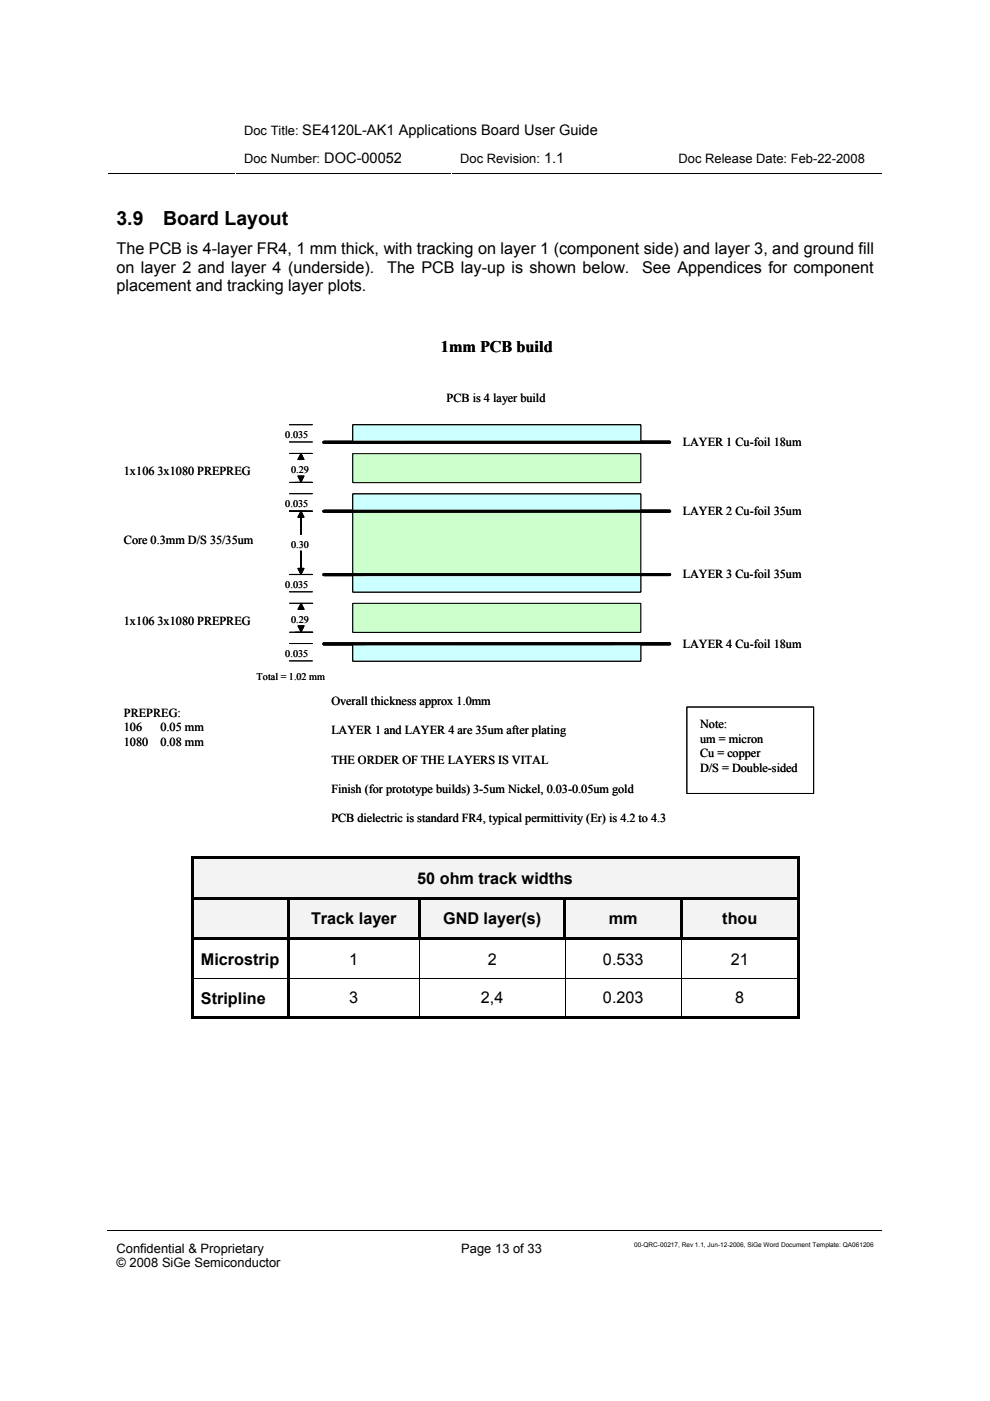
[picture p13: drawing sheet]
<svg xmlns="http://www.w3.org/2000/svg" width="210mm" height="297mm" viewBox="0 0 210 297" stroke-linecap="round" stroke-linejoin="round" font-family="sans-serif">
<defs><g id="words">
<g font-size="4.1">
<text x="24.7" y="47.7">3.9</text>
<text x="34.6" y="47.7">Board Layout</text>
</g>
<g font-size="3.4">
<text x="24.7" y="53.8">The PCB is 4-layer FR4, 1 mm thick, with tracking on layer 1 (component side) and layer 3, and ground fill</text>
<text x="24.7" y="57.8">on layer 2 and layer 4 (underside).</text>
<text x="82.1" y="57.8">The PCB lay-up is shown below.</text>
<text x="136.1" y="57.8">See Appendices for component</text>
<text x="24.7" y="61.7">placement and tracking layer plots.</text>
<text x="93.5" y="74.7">1mm PCB build</text>
<text x="88.5" y="187.4">50 ohm track widths</text>
<text x="66" y="195.9">Track layer</text>
<text x="94" y="195.9">GND layer(s)</text>
<text x="129.1" y="195.9">mm</text>
<text x="153.1" y="195.9">thou</text>
<text x="42.6" y="204.5">Microstrip</text>
<text x="74.1" y="204.5">1</text>
<text x="103.4" y="204.5">2</text>
<text x="127.8" y="204.5">0.533</text>
<text x="154.9" y="204.5">21</text>
<text x="42.6" y="212.8">Stripline</text>
<text x="74.1" y="212.7">3</text>
<text x="102" y="212.7">2,4</text>
<text x="127.8" y="212.7">0.203</text>
<text x="155.9" y="212.7">8</text>
</g>
<g font-size="2.7">
<text x="51.8" y="28.7">Doc Title: SE4120L-AK1 Applications Board User Guide</text>
<text x="51.8" y="34.6">Doc Number: DOC-00052</text>
<text x="97.6" y="34.6">Doc Revision: 1.1</text>
<text x="143.9" y="34.5">Doc Release Date: Feb-22-2008</text>
<text x="24.7" y="265.6">Confidential &amp; Proprietary</text>
<text x="24.7" y="268.7">© 2008 SiGe Semiconductor</text>
<text x="97.8" y="265.6">Page 13 of 33</text>
</g>
<g font-size="2.6">
<text x="94.7" y="85.2">PCB is 4 layer build</text>
<text x="144.8" y="94.6">LAYER 1 Cu-foil 18um</text>
<text x="26.3" y="100.7">1x106 3x1080 PREPREG</text>
<text x="144.8" y="109.2">LAYER 2 Cu-foil 35um</text>
<text x="26.3" y="115.3">Core 0.3mm D/S 35/35um</text>
<text x="144.8" y="122.6">LAYER 3 Cu-foil 35um</text>
<text x="26.3" y="132.4">1x106 3x1080 PREPREG</text>
<text x="144.8" y="137.3">LAYER 4 Cu-foil 18um</text>
<text x="70.3" y="149.5">Overall thickness approx 1.0mm</text>
<text x="26.3" y="152">PREPREG:</text>
<text x="26.3" y="155.1">106</text>
<text x="34" y="155.1">0.05 mm</text>
<text x="70.3" y="155.7">LAYER 1 and LAYER 4 are 35um after plating</text>
<text x="148.4" y="154.4">Note:</text>
<text x="26.3" y="158.2">1080</text>
<text x="34" y="158.2">0.08 mm</text>
<text x="70.3" y="161.9">THE ORDER OF THE LAYERS IS VITAL</text>
<text x="148.4" y="157.5">um = micron</text>
<text x="148.4" y="160.6">Cu = copper</text>
<text x="148.4" y="163.7">D/S = Double-sided</text>
<text x="70.3" y="168.1">Finish (for prototype builds) 3-5um Nickel, 0.03-0.05um gold</text>
<text x="70.3" y="174.3">PCB dielectric is standard FR4, typical permittivity (Er) is 4.2 to 4.3</text>
</g>
<g font-size="2.1">
<text x="60.5" y="92.9">0.035</text>
<text x="61.7" y="100.2">0.29</text>
<text x="60.5" y="107.6">0.035</text>
<text x="61.7" y="116.1">0.30</text>
<text x="60.5" y="124.7">0.035</text>
<text x="61.7" y="132">0.29</text>
<text x="60.5" y="139.3">0.035</text>
<text x="54.4" y="144.2">Total = 1.02 mm</text>
</g>
<text font-size="1.4" x="134.5" y="264.3">00-QRC-00217, Rev 1.1, Jun-12-2006, SiGe Word Document Template: QA061206</text>
</g></defs>
<path d="M23 36.7h26.8M50 36.7h45.6M95.8 36.7h46.1M142.2 36.7h44.8M22.8 260.9h164.2" fill="none" stroke="#000" stroke-width=".21"/>
<path d="M74.8 90.1h61v3.7h-61z" fill="#cff"/>
<path d="M74.8 90.1h61v3.7h-61z" fill="none" stroke="#000" stroke-width=".21"/>
<path d="M142 93.7l-73.3 .1" fill="none" stroke="#000" stroke-width=".64"/>
<path d="M74.8 96.2h61v6.1h-61z" fill="#cfc"/>
<path d="M74.8 96.2h61v6.1h-61z" fill="none" stroke="#000" stroke-width=".21"/>
<path d="M74.8 108.4h61v13.4h-61z" fill="#cfc"/>
<path d="M74.8 108.4h61v13.4h-61z" fill="none" stroke="#000" stroke-width=".21"/>
<path d="M74.8 121.8h61v3.7h-61z" fill="#cff"/>
<path d="M74.8 121.8h61v3.7h-61z" fill="none" stroke="#000" stroke-width=".21"/>
<path d="M142 121.8h-73.3" fill="none" stroke="#000" stroke-width=".64"/>
<path d="M74.8 127.9h61v6.2h-61z" fill="#cfc"/>
<path d="M74.8 127.9h61v6.2h-61z" fill="none" stroke="#000" stroke-width=".21"/>
<path d="M74.8 104.7h61v3.7h-61z" fill="#cff"/>
<path d="M74.8 104.7h61v3.7h-61z" fill="none" stroke="#000" stroke-width=".21"/>
<path d="M142 108.4h-73.3" fill="none" stroke="#000" stroke-width=".64"/>
<path d="M74.8 136.5h61v3.7h-61z" fill="#cff"/>
<g fill="none" stroke="#000" stroke-width=".21">
<path d="M61.4 90h4.8M61.4 96.1h4.8M61.4 93.7h4.8M61.4 102.3h4.8M61.4 108.4h4.8M61.4 104.7h4.8M61.4 121.8h4.8M61.4 136.4h4.8M61.4 125.5h4.8M61.4 134h4.9M61.4 127.9h4.9M74.8 136.5h61v3.7h-61z"/>
<path d="M61.4 140.1h4.8M145.6 149.9h26.9v18.3h-26.9z"/>
</g>
<path d="M142 136.5h-73.3" fill="none" stroke="#000" stroke-width=".64"/>
<g fill="#000" stroke="#000" stroke-width=".21">
<path d="M63.8 96.1l.7 1.3h-1.3zM63.2 100.9h1.3l-.7 1.3zM63.8 127.9l.7 1.3h-1.3zM63.2 132.7h1.3l-.7 1.3z"/>
<path d="M63.7 109.4h.2l-.1 3.9zM63.8 108.4l.7 1.3h-1.3z"/>
<path d="M63.8 116.8l.1 .1-.1 3.9zM63.2 120.5h1.3l-.7 1.3z"/>
</g>
<path d="M74.8 90.1h61v3.7h-61z" fill="#cff"/>
<path d="M74.8 90.1h61v3.7h-61z" fill="none" stroke="#000" stroke-width=".21"/>
<path d="M142 93.7l-73.3 .1" fill="none" stroke="#000" stroke-width=".64"/>
<path d="M74.8 90.1h61v3.7h-61z" fill="#cff"/>
<path d="M74.8 90.1h61v3.7h-61z" fill="none" stroke="#000" stroke-width=".21"/>
<path d="M142 93.7l-73.3 .1" fill="none" stroke="#000" stroke-width=".64"/>
<path d="M74.8 96.2h61v6.1h-61z" fill="#cfc"/>
<path d="M74.8 96.2h61v6.1h-61z" fill="none" stroke="#000" stroke-width=".21"/>
<path d="M74.8 108.4h61v13.4h-61z" fill="#cfc"/>
<path d="M74.8 108.4h61v13.4h-61z" fill="none" stroke="#000" stroke-width=".21"/>
<path d="M74.8 121.8h61v3.7h-61z" fill="#cff"/>
<path d="M74.8 121.8h61v3.7h-61z" fill="none" stroke="#000" stroke-width=".21"/>
<path d="M142 121.8h-73.3" fill="none" stroke="#000" stroke-width=".64"/>
<path d="M74.8 121.8h61v3.7h-61z" fill="#cff"/>
<path d="M74.8 121.8h61v3.7h-61z" fill="none" stroke="#000" stroke-width=".21"/>
<path d="M142 121.8h-73.3" fill="none" stroke="#000" stroke-width=".64"/>
<path d="M74.8 127.9h61v6.2h-61z" fill="#cfc"/>
<path d="M74.8 127.9h61v6.2h-61z" fill="none" stroke="#000" stroke-width=".21"/>
<path d="M74.8 104.7h61v3.7h-61z" fill="#cff"/>
<path d="M74.8 104.7h61v3.7h-61z" fill="none" stroke="#000" stroke-width=".21"/>
<path d="M142 108.4h-73.3" fill="none" stroke="#000" stroke-width=".64"/>
<path d="M74.8 104.7h61v3.7h-61z" fill="#cff"/>
<path d="M74.8 104.7h61v3.7h-61z" fill="none" stroke="#000" stroke-width=".21"/>
<path d="M142 108.4h-73.3" fill="none" stroke="#000" stroke-width=".64"/>
<path d="M74.8 136.5h61v3.7h-61z" fill="#cff"/>
<path d="M74.8 136.5h61v3.7h-61z" fill="none" stroke="#000" stroke-width=".21"/>
<path d="M142 136.5h-73.3" fill="none" stroke="#000" stroke-width=".64"/>
<path d="M74.8 136.5h61v3.7h-61z" fill="#cff"/>
<g fill="none" stroke="#000" stroke-width=".21">
<path d="M61.4 90h4.8M61.4 96.1h4.8M61.4 93.7h4.8M61.4 102.3h4.8M61.4 108.4h4.8M61.4 104.7h4.8M61.4 121.8h4.8M61.4 136.4h4.8M61.4 125.5h4.8M61.4 134h4.9M61.4 127.9h4.9M74.8 136.5h61v3.7h-61z"/>
<path d="M61.4 140.1h4.8M145.6 149.9h26.9v18.3h-26.9z"/>
</g>
<path d="M142 136.5h-73.3" fill="none" stroke="#000" stroke-width=".64"/>
<g fill="#000" stroke="#000" stroke-width=".21">
<path d="M63.8 96.1l.7 1.3h-1.3zM63.2 100.9h1.3l-.7 1.3zM63.8 127.9l.7 1.3h-1.3zM63.2 132.7h1.3l-.7 1.3z"/>
<path d="M63.7 109.4h.2l-.1 3.9zM63.8 108.4l.7 1.3h-1.3z"/>
<path d="M63.8 116.8l.1 .1-.1 3.9zM63.2 120.5h1.3l-.7 1.3z"/>
</g>
<g fill="#f3f3f3">
<path d="M41 182.1h127.9v8.1h-127.9z"/>
<path d="M42.6 182.1h124.7v8.1h-124.7z"/>
</g>
<path d="M40.5 181.6h.5v.5h-.5zM40.5 181.6h129v.5h-129zM40.5 182.1h.5v8.1h-.5zM168.9 181.6h.6v.5h-.6zM168.9 182.1h.6v8.1h-.6z" fill="#000"/>
<g fill="#f3f3f3">
<path d="M41 190.7h19.9v8h-19.9z"/>
<path d="M42.6 190.7h16.7v8h-16.7z"/>
<path d="M61.4 190.7h27.3v8h-27.3z"/>
<path d="M63 190.7h24.1v8h-24.1z"/>
<path d="M89.2 190.7h30.3v8h-30.3z"/>
<path d="M90.8 190.7h27.1v8h-27.1z"/>
<path d="M120.1 190.7h24.1v8h-24.1z"/>
<path d="M121.6 190.7h21v8h-21z"/>
<path d="M144.8 190.7h24.1v8h-24.1z"/>
<path d="M146.3 190.7h21v8h-21z"/>
</g>
<g fill="#000">
<path d="M40.5 190.2h104.3v.5h-104.3zM40.5 190.7h.5v8h-.5zM40.5 198.7h104.8v.6h-104.8zM40.5 199.3h.5v8h-.5zM60.9 190.7h.5v8h-.5zM60.9 199.3h.5v8h-.5zM88.7 190.7h.5v8h-.5zM119.5 190.7h.6v8h-.6zM144.2 190.7h.6v8h-.6zM144.8 190.2h24.1v.5h-24.1zM145.3 198.7h23.6v.6h-23.6zM168.9 190.2h.6v.5h-.6z"/>
<path d="M168.9 190.7h.6v8h-.6zM168.9 198.7h.6v.6h-.6zM168.9 199.3h.6v8h-.6zM40.5 207.5h.5v8.6h-.5zM40.5 215.6h20.4v.5h-20.4zM60.9 207.5h.5v8.6h-.5zM61.4 215.6h27.4v.5h-27.4zM88.8 215.6h30.9v.5h-30.9zM119.7 215.6h24.7v.5h-24.7zM144.4 215.6h.5v.5h-.5zM144.9 215.6h24v.5h-24zM168.9 207.3h.6v.2h-.6z"/>
<path d="M168.9 207.5h.6v8.6h-.6zM168.9 215.6h.6v.5h-.6z"/>
</g>
<path d="M88.9 199.3v8M119.8 199.3v8M144.5 199.3v8M40.5 207.4h128.4M88.9 207.5v8.1M119.8 207.5v8.1M144.5 207.5v8.1" fill="none" stroke="#000" stroke-width=".21"/>
<use href="#words"/>
</svg>
